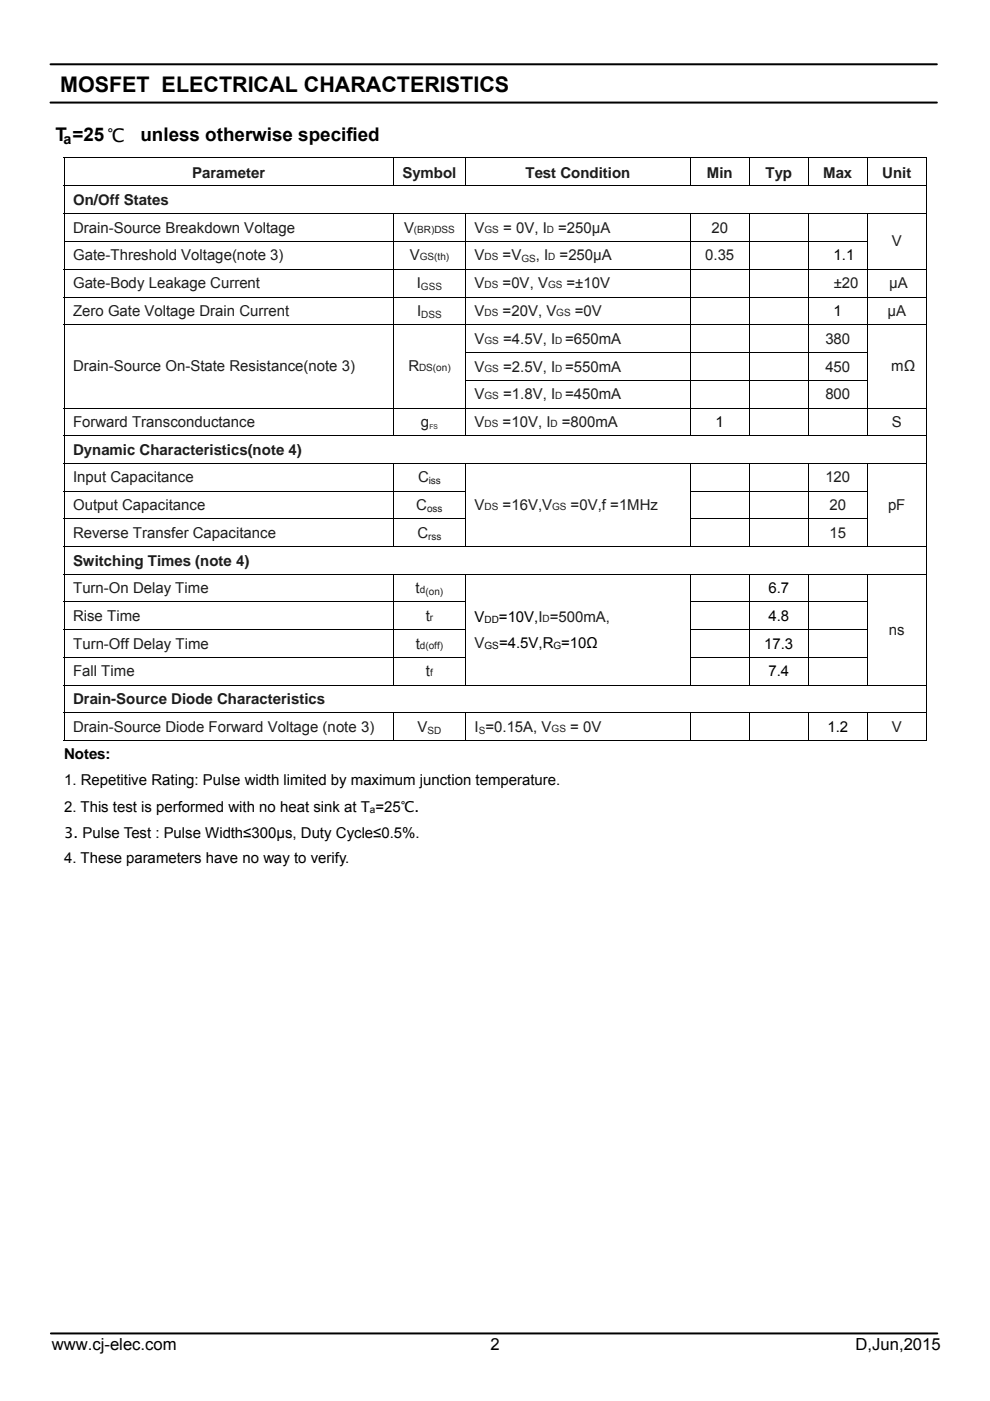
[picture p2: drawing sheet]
<svg xmlns="http://www.w3.org/2000/svg" width="210mm" height="297mm" viewBox="0 0 210 297" stroke-linecap="round" stroke-linejoin="round" font-family="sans-serif">
<defs><g id="words">
<text font-size="4.6" x="12.7" y="19.4">MOSFET ELECTRICAL CHARACTERISTICS</text>
<g font-size="4">
<text x="11.8" y="29.8">T =25 ℃</text>
<text x="29.8" y="29.8">unless otherwise specified</text>
</g>
<g font-size="3.5">
<text x="11" y="286.2">www.cj-elec.com</text>
<text x="104" y="286.2">2</text>
<text x="181.5" y="286.2">D,Jun,2015</text>
</g>
<g font-size="3.2" fill="#1f1c1d">
<text x="40.8" y="37.6">Parameter</text>
<text x="85.3" y="37.6">Symbol</text>
<text x="111.5" y="37.6">Test Condition</text>
<text x="149.9" y="37.6">Min</text>
<text x="162.4" y="37.6">Typ</text>
<text x="174.6" y="37.6">Max</text>
<text x="187.1" y="37.6">Unit</text>
<text x="15.5" y="43.5">On/Off States</text>
<text x="15.5" y="49.3">Drain-Source Breakdown Voltage</text>
<text x="85.7" y="49.3">V</text>
<text x="100.7" y="49.3">V</text>
<text x="106.7" y="49.3">= 0V, I</text>
<text x="118.4" y="49.3">=250µA</text>
<text x="150.9" y="49.3">20</text>
<text x="189.2" y="52.2">V</text>
<text x="15.5" y="55.2">Gate-Threshold Voltage(note 3)</text>
<text x="86.9" y="55.2">V</text>
<text x="100.7" y="55.2">V</text>
<text x="106.6" y="55.2">=V</text>
<text x="113.6" y="55.2">, I</text>
<text x="118.7" y="55.2">=250µA</text>
<text x="149.6" y="55.2">0.35</text>
<text x="15.5" y="61.1">Gate-Body Leakage Current</text>
<text x="88.4" y="61.1">I</text>
<text x="100.7" y="61.1">V</text>
<text x="106.6" y="61.1">=0V, V</text>
<text x="120.2" y="61.1">=±10V</text>
<text x="176.8" y="61">±20</text>
<text x="188.6" y="61.1">µA</text>
<text x="15.5" y="67.1">Zero Gate Voltage Drain Current</text>
<text x="88.5" y="67.1">I</text>
<text x="100.7" y="67.1">V</text>
<text x="106.6" y="67.1">=20V, V</text>
<text x="121.9" y="67.1">=0V</text>
<text x="188.2" y="67.1">µA</text>
<text x="100.7" y="72.9">V</text>
<text x="106.7" y="72.9">=4.5V, I =650mA</text>
<text x="175.1" y="72.9">380</text>
<text x="15.5" y="78.7">Drain-Source On-State Resistance(note 3)</text>
<text x="86.6" y="78.7">R</text>
<text x="100.7" y="78.8">V</text>
<text x="106.7" y="78.8">=2.5V, I =550mA</text>
<text x="175.1" y="78.8">450</text>
<text x="189" y="78.7">mΩ</text>
<text x="100.7" y="84.7">V</text>
<text x="106.7" y="84.7">=1.8V, I =450mA</text>
<text x="175.1" y="84.7">800</text>
<text x="15.5" y="90.6">Forward Transconductance</text>
<text x="89.3" y="90.5">g</text>
<text x="100.7" y="90.6">V</text>
<text x="106.6" y="90.6">=10V, I</text>
<text x="119.2" y="90.6">=800mA</text>
<text x="189.1" y="90.6">S</text>
<text x="15.5" y="96.5">Dynamic Characteristics(note 4)</text>
<text x="15.5" y="102.3">Input Capacitance</text>
<text x="88.7" y="102.3">C</text>
<text x="175.1" y="102.3">120</text>
<text x="15.5" y="108.2">Output Capacitance</text>
<text x="88.3" y="108.2">C</text>
<text x="100.7" y="108.1">V</text>
<text x="106.6" y="108.1">=16V,V</text>
<text x="121" y="108.1">=0V,f =1MHz</text>
<text x="175.9" y="108.2">20</text>
<text x="188.3" y="108.1">pF</text>
<text x="15.5" y="114">Reverse Transfer Capacitance</text>
<text x="15.5" y="120">Switching Times (note 4)</text>
<text x="88.5" y="114">C</text>
<text x="175.9" y="114">15</text>
<text x="15.5" y="125.8">Turn-On Delay Time</text>
<text x="88.2" y="125.8">t</text>
<text x="15.5" y="131.7">Rise Time</text>
<text x="90.3" y="131.7">t</text>
<text x="15.5" y="137.5">Turn-Off Delay Time</text>
<text x="88.2" y="137.5">t</text>
<text x="100.7" y="137.3">V</text>
<text x="188.5" y="134.5">ns</text>
<text x="15.5" y="143.4">Fall Time</text>
<text x="90.3" y="143.4">t</text>
<text x="15.5" y="149.3">Drain-Source Diode Characteristics</text>
<text x="15.5" y="155.2">Drain-Source Diode Forward Voltage (note 3)</text>
<text x="88.6" y="155.2">V</text>
<text x="100.7" y="155.2">I =0.15A, V</text>
<text x="120.9" y="155.2">= 0V</text>
<text x="189.2" y="155.2">V</text>
</g>
<g font-size="3.2">
<text x="176.8" y="55.2">1.1</text>
<text x="176.8" y="67">1</text>
<text x="151.8" y="90.5">1</text>
<text x="163" y="125.8">6.7</text>
<text x="100.7" y="131.8">V</text>
<text x="105.8" y="131.8">=10V,I =500mA,</text>
<text x="163" y="131.7">4.8</text>
<text x="105.8" y="137.3">=4.5V,R =10Ω</text>
<text x="162.1" y="137.5">17.3</text>
<text x="163" y="143.4">7.4</text>
<text x="175.5" y="155.2">1.2</text>
<text x="13.6" y="161">Notes:</text>
<text x="13.6" y="166.5">1. Repetitive Rating: Pulse width limited by maximum junction temperature.</text>
<text x="13.6" y="172.1">2. This test is performed with no heat sink at T =25℃.</text>
<text x="13.6" y="177.6">3. Pulse Test : Pulse Width≤300µs, Duty Cycle≤0.5%.</text>
<text x="13.6" y="183">4. These parameters have no way to verify.</text>
</g>
<text font-size="3" x="13.4" y="30.6">a</text>
<g font-size="2.1" fill="#1f1c1d">
<text x="87.8" y="49.3">(BR)DSS</text>
<text x="102.8" y="49.3">GS</text>
<text x="116" y="49.3">D</text>
<text x="89" y="55.2">GS(th)</text>
<text x="102.8" y="55.2">DS</text>
<text x="110.6" y="55.6">GS</text>
<text x="116.3" y="55.2">D</text>
<text x="89.3" y="61.5">GSS</text>
<text x="102.8" y="61.1">DS</text>
<text x="116.2" y="61.1">GS</text>
<text x="89.4" y="67.4">DSS</text>
<text x="102.8" y="67.1">DS</text>
<text x="118" y="67.1">GS</text>
<text x="102.8" y="72.9">GS</text>
<text x="117.8" y="72.9">D</text>
<text x="88.9" y="78.7">DS(on)</text>
<text x="102.8" y="78.8">GS</text>
<text x="117.8" y="78.8">D</text>
<text x="102.8" y="84.7">GS</text>
<text x="117.8" y="84.7">D</text>
<text x="102.8" y="90.6">DS</text>
<text x="116.8" y="90.6">D</text>
<text x="90.9" y="102.7">iss</text>
<text x="90.6" y="108.5">oss</text>
<text x="102.8" y="108.1">DS</text>
<text x="117.1" y="108.1">GS</text>
<text x="90.8" y="114.4">rss</text>
<text x="89.1" y="125.8">d(on)</text>
<text x="91.2" y="131.7">r</text>
<text x="115.1" y="131.8">D</text>
<text x="89.1" y="137.5">d(off)</text>
<text x="91.2" y="143.4">f</text>
<text x="90.7" y="155.5">SD</text>
<text x="101.5" y="155.5">S</text>
<text x="117" y="155.2">GS</text>
</g>
<g font-size="2.1">
<text x="102.8" y="132.1">DD</text>
<text x="102.8" y="137.6">GS</text>
<text x="117.4" y="137.6">G</text>
<text x="78.4" y="172.4">a</text>
</g>
<text font-size="1.4" fill="#1f1c1d" x="91.1" y="90.9">FS</text>
</g></defs>
<path d="M10.7 13.6h188M10.7 21.7h188M10.8 282.7h188" fill="none" stroke="#000" stroke-width=".42"/>
<g fill="#000">
<path d="M13.5 33.3h.2v.1h-.2zM196.4 33.3h.2v.1h-.2zM196.4 51.1h.2v.1h-.2zM13.5 74.7h.2v.1h-.2zM83.4 74.7h.1v.1h-.1zM196.4 74.7h.2v.1h-.2zM13.5 80.6h.2v.1h-.2zM83.4 80.6h.1v.1h-.1zM196.4 80.6h.2v.1h-.2zM196.4 104.1h.2v.1h-.2zM196.4 109.9h.2v.2h-.2zM196.4 127.6h.2v.1h-.2z"/>
<path d="M196.4 133.4h.2v.2h-.2zM196.4 139.3h.2v.2h-.2zM196.4 156.9h.2v.2h-.2z"/>
</g>
<g fill="none" stroke="#000" stroke-width=".21">
<path d="M13.5 33.3h183.1M13.5 39.4h183.1M13.6 33.4v5.9M13.6 39.5v5.7M83.4 33.4v5.9M98.7 33.4v5.9M146.4 33.4v5.9M158.9 33.4v5.9M171.4 33.4v5.9M183.9 33.4v5.9M196.5 33.4v5.9M196.5 39.5v5.7"/>
<path d="M13.5 45.3h183.1M13.5 51.2h170.5M13.5 57.1h183.1M13.6 45.3v5.8M13.6 51.2v5.8M13.6 57.1v5.8M83.4 45.3v5.8M83.4 51.2v5.8M83.4 57.1v5.8M98.7 45.3v5.8M98.7 51.2v5.8M98.7 57.1v5.8"/>
<path d="M146.4 45.3v5.8M146.4 51.2v5.8M146.4 57.1v5.8M158.9 45.3v5.8M158.9 51.2v5.8M158.9 57.1v5.8M171.4 45.3v5.8M171.4 51.2v5.8M171.4 57.1v5.8M183.9 45.3v5.8M183.9 51.2v5.8M183.9 57.1v5.8"/>
<path d="M196.5 45.3v5.8M196.5 51.2v5.8M196.5 57.1v5.8M13.5 63h183.1M13.5 68.9h183.1M13.6 63.1v5.7M13.6 69v5.7M13.6 74.8v5.8M83.4 63.1v5.7M83.4 69v5.7M83.4 74.8v5.8M98.7 74.8h85.3"/>
<path d="M98.7 63.1v5.7M98.7 69v5.7M98.7 74.8v5.8M146.4 63.1v5.7M146.4 69v5.7M146.4 74.8v5.8M158.9 63.1v5.7M158.9 69v5.7M158.9 74.8v5.8M171.4 63.1v5.7M171.4 69v5.7M171.4 74.8v5.8"/>
<path d="M183.9 63.1v5.7M183.9 69v5.7M183.9 74.8v5.8M196.5 63.1v5.7M196.5 69v5.7M196.5 74.8v5.8M13.5 86.5h183.1M13.5 92.4h183.1M13.5 98.3h183.1M13.6 80.7v5.7M13.6 86.6v5.7M13.6 92.5v5.7"/>
<path d="M13.6 98.3v5.8M83.4 80.7v5.7M83.4 86.6v5.7M83.4 98.3v5.8M98.7 80.6h85.3M98.7 80.7v5.7M98.7 86.6v5.7M98.7 98.3v5.8M146.4 80.7v5.7M146.4 86.6v5.7M146.4 98.3v5.8M158.9 80.7v5.7"/>
<path d="M158.9 86.6v5.7M158.9 98.3v5.8M171.4 80.7v5.7M171.4 86.6v5.7M171.4 98.3v5.8M183.9 80.7v5.7M183.9 86.6v5.7M183.9 98.3v5.8M196.5 80.7v5.7M196.5 86.6v5.7M196.5 92.5v5.7M196.5 98.3v5.8"/>
<path d="M13.5 104.1h85.3M13.5 110h85.3M13.5 115.9h183.1M13.6 104.2v5.7M13.6 110.1v5.7M13.6 116v5.7M83.4 104.2v5.7M83.4 110.1v5.7M98.7 104.2v5.7M98.7 110.1v5.7M146.3 104.1h37.7M146.3 110h37.7"/>
<path d="M146.4 104.2v5.7M146.4 110.1v5.7M158.9 104.2v5.7M158.9 110.1v5.7M171.4 104.2v5.7M171.4 110.1v5.7M183.9 104.2v5.7M183.9 110.1v5.7M196.5 104.2v5.7M196.5 110.1v5.7M196.5 116v5.7M13.5 121.8h183.1"/>
<path d="M13.5 127.6h85.3M13.5 133.5h85.3M13.5 139.4h85.3M13.6 121.8v5.8M13.6 127.7v5.7M13.6 133.6v5.7M13.6 139.5v5.7M83.4 121.8v5.8M83.4 127.7v5.7M83.4 133.6v5.7M83.4 139.5v5.7M98.7 121.8v5.8"/>
<path d="M98.7 127.7v5.7M98.7 133.6v5.7M98.7 139.5v5.7M146.3 127.6h37.7M146.3 133.5h37.7M146.3 139.4h37.7M146.4 121.8v5.8M146.4 127.7v5.7M146.4 133.6v5.7M146.4 139.5v5.7M158.9 121.8v5.8M158.9 127.7v5.7"/>
<path d="M158.9 133.6v5.7M158.9 139.5v5.7M171.4 121.8v5.8M171.4 127.7v5.7M171.4 133.6v5.7M171.4 139.5v5.7M183.9 121.8v5.8M183.9 127.7v5.7M183.9 133.6v5.7M183.9 139.5v5.7M196.5 121.8v5.8M196.5 127.7v5.7"/>
<path d="M196.5 133.6v5.7M196.5 139.5v5.7M13.5 145.2h183.1M13.5 151.1h183.1M13.5 157h69.9M13.6 145.3v5.7M13.6 151.2v5.9M83.4 151.2v5.9M83.5 157h15.2M98.7 151.2v5.9M98.8 157h47.5M146.4 151.2v5.9"/>
<path d="M146.5 157h12.4M158.9 151.2v5.9M159 157h12.4M171.4 151.2v5.9M171.5 157h12.4M183.9 151.2v5.9M184 157h12.4M196.5 145.3v5.7M196.5 151.2v5.9"/>
</g>
<use href="#words"/>
</svg>
